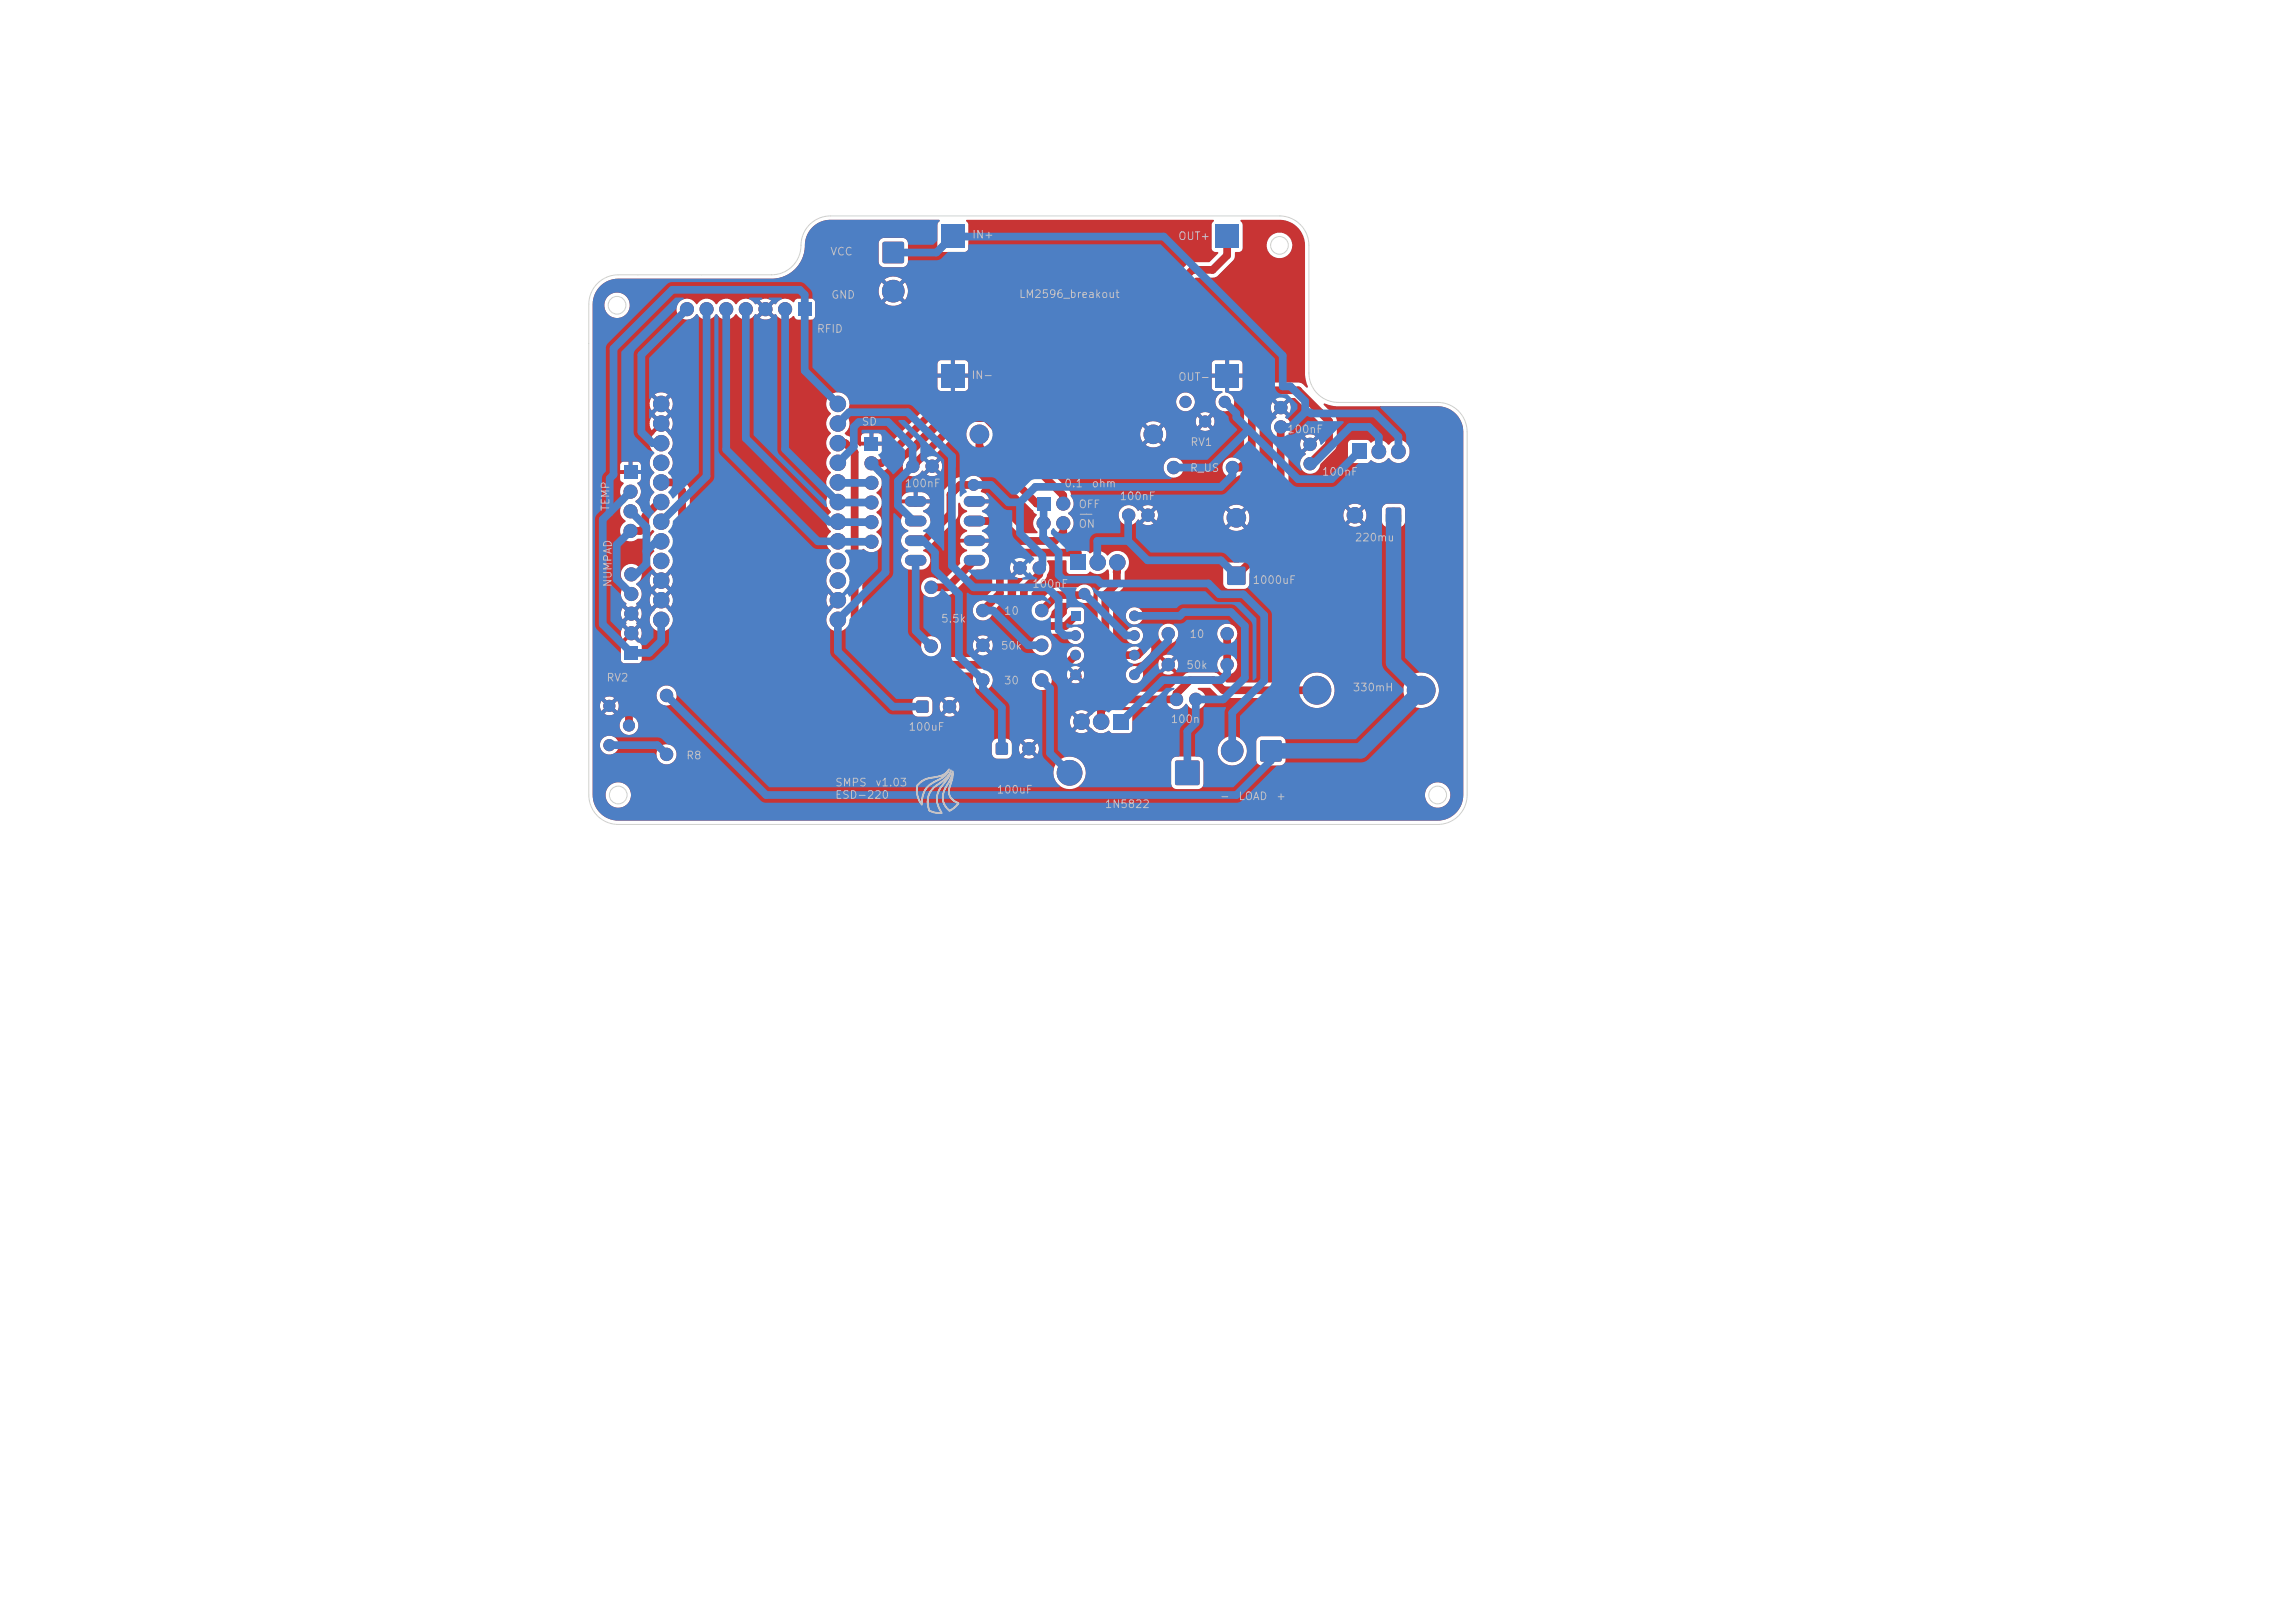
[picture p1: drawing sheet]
<svg xmlns="http://www.w3.org/2000/svg" width="297mm" height="210mm" viewBox="0 0 297 210" stroke-linecap="round" stroke-linejoin="round" font-family="sans-serif">
<defs><g id="words">
<g font-size="1" fill="#c2c2c2">
<text x="107.4" y="33.3">VCC</text>
<text x="125.7" y="31.1">IN+</text>
<text x="152.4" y="31.3">OUT+</text>
<text x="107.5" y="38.9">GND</text>
<text x="131.8" y="38.8">LM2596_breakout</text>
<text x="105.6" y="43.3">RFID</text>
<text x="125.6" y="49.3">IN-</text>
<text x="152.4" y="49.5">OUT-</text>
<text x="111.4" y="55.3">SD</text>
<text x="154" y="58">RV1</text>
<text x="166.5" y="56.3">100nF</text>
<text x="117" y="63.3">100nF</text>
<text x="137.7" y="63.3">0.1</text>
<text x="141.2" y="63.3">ohm</text>
<text x="144.8" y="65">100nF</text>
<text x="153.9" y="61.3">R_US</text>
<text x="171" y="61.8">100nF</text>
<text x="79.1" y="66.2" transform="rotate(-90 79.1 66.2)">TEMP</text>
<text x="139.5" y="66">OFF</text>
<text x="139.5" y="68.5">ON</text>
<text x="139.7" y="66.7">__</text>
<text x="175.3" y="70.3">220mu</text>
<text x="79.4" y="76" transform="rotate(-90 79.4 76)">NUMPAD</text>
<text x="133.5" y="76.3">100nF</text>
<text x="162" y="75.8">1000uF</text>
<text x="121.7" y="80.8">5.5k</text>
<text x="129.8" y="79.8">10</text>
<text x="153.8" y="82.8">10</text>
<text x="78.4" y="88.4">RV2</text>
<text x="129.4" y="84.3">50k</text>
<text x="129.8" y="88.8">30</text>
<text x="153.4" y="86.8">50k</text>
<text x="175" y="89.7">330mH</text>
<text x="117.5" y="94.8">100uF</text>
<text x="151.4" y="93.8">100n</text>
<text x="88.7" y="98.5">R8</text>
<text x="108" y="102">SMPS</text>
<text x="113.2" y="102">v1.03</text>
<text x="108" y="103.6">ESD-220</text>
<text x="128.9" y="102.9">100uF</text>
<text x="142.9" y="104.8">1N5822</text>
<text x="157.8" y="103.8">-</text>
<text x="160.2" y="103.8">LOAD</text>
<text x="165.1" y="103.8">+</text>
</g>
</g></defs>
<g fill="#c83434" stroke="#c83434" stroke-width=".13">
<circle cx="146.8" cy="79.7" r=".63"/>
<circle cx="146.8" cy="82.2" r=".63"/>
<circle cx="146.8" cy="84.8" r=".63"/>
<circle cx="146.8" cy="87.3" r=".63"/>
<circle cx="139.2" cy="87.3" r=".63"/>
<circle cx="139.2" cy="84.8" r=".63"/>
<circle cx="139.2" cy="82.2" r=".63"/>
</g>
<path d="M138.6 79.1h1.2v1.2h-1.2z" fill="#c83434"/>
<path d="M117.8 72.5h1.4M117.8 70h1.4M117.8 67.4h1.4M117.8 64.9h1.4M125.4 72.5h1.4M125.4 70h1.4M125.4 67.4h1.4M125.4 64.9h1.4" fill="none" stroke="#c83434" stroke-width="1.4"/>
<g fill="#c83434" stroke="#c83434" stroke-width=".13">
<circle cx="154.7" cy="90.5" r=".8"/>
<circle cx="152.2" cy="90.5" r=".8"/>
</g>
<path d="M118.7 90.7l.1-.1 1.3 .1 .1 .2-.1 1.3h-.2h-1.2l-.1-.2z" fill="#c83434"/>
<circle cx="122.9" cy="91.4" r=".8" fill="#c83434" stroke="#c83434" stroke-width=".13"/>
<path d="M114.3 31.3h.2h2.3h.1l.1 .2v2.3l-.1 .2-.1 .1h-2.3l-.2-.1-.1-.2v-2.3z" fill="#c83434"/>
<g fill="#c83434" stroke="#c83434" stroke-width=".13">
<circle cx="115.6" cy="37.7" r="1.4"/>
<circle cx="159.5" cy="60.5" r=".8"/>
<circle cx="151.9" cy="60.5" r=".8"/>
</g>
<path d="M179.4 65.7h.2h1.5h.2v.2v1.5v.2l-.2 .1h-1.5l-.2-.1-.1-.2v-1.5z" fill="#c83434"/>
<g fill="#c83434" stroke="#c83434" stroke-width=".13">
<circle cx="175.3" cy="66.7" r="1"/>
<circle cx="127.2" cy="88" r=".8"/>
<circle cx="134.8" cy="88" r=".8"/>
<circle cx="158.8" cy="86" r=".8"/>
<circle cx="151.2" cy="86" r=".8"/>
<circle cx="134.5" cy="73.5" r=".8"/>
<circle cx="132" cy="73.5" r=".8"/>
</g>
<path d="M80.8 83.6h1.7v1.7h-1.7z" fill="#c83434"/>
<g fill="#c83434" stroke="#c83434" stroke-width=".13">
<circle cx="81.7" cy="81.9" r=".85"/>
<circle cx="81.7" cy="79.4" r=".85"/>
<circle cx="81.7" cy="76.9" r=".85"/>
<circle cx="81.7" cy="74.3" r=".85"/>
<circle cx="134.8" cy="79" r=".8"/>
<circle cx="127.2" cy="79" r=".8"/>
<circle cx="118.1" cy="60.3" r=".8"/>
<circle cx="120.6" cy="60.3" r=".8"/>
<circle cx="126.7" cy="56.2" r="1.2"/>
<circle cx="149.2" cy="56.2" r="1.2"/>
<circle cx="86.3" cy="97.6" r=".8"/>
<circle cx="86.3" cy="90" r=".8"/>
</g>
<g fill="#c83434">
<path d="M121.8 29.1h3v3h-3z"/>
<path d="M121.8 47.1h3v3h-3z"/>
<path d="M157.3 29.1h3v3h-3z"/>
<path d="M157.3 47.1h3v3h-3z"/>
<path d="M103.3 39.2h1.7v1.7h-1.7z"/>
</g>
<g fill="#c83434" stroke="#c83434" stroke-width=".13">
<circle cx="101.6" cy="40" r=".85"/>
<circle cx="99.1" cy="40" r=".85"/>
<circle cx="96.5" cy="40" r=".85"/>
<circle cx="94" cy="40" r=".85"/>
<circle cx="91.4" cy="40" r=".85"/>
<circle cx="88.9" cy="40" r=".85"/>
</g>
<path d="M134.2 64.3h1.7v1.7h-1.7z" fill="#c83434"/>
<g fill="#c83434" stroke="#c83434" stroke-width=".13">
<circle cx="137.6" cy="65.2" r=".85"/>
<circle cx="135.1" cy="67.7" r=".85"/>
<circle cx="137.6" cy="67.7" r=".85"/>
</g>
<path d="M163.1 95.8h.2h2.3h.2l.1 .2v2.3l-.1 .2-.2 .1h-2.3l-.2-.1v-.2v-2.3z" fill="#c83434"/>
<g fill="#c83434" stroke="#c83434" stroke-width=".13">
<circle cx="159.5" cy="97.2" r="1.4"/>
<circle cx="169.5" cy="60" r=".8"/>
<circle cx="169.5" cy="57.5" r=".8"/>
</g>
<path d="M128.9 96.2l.2-.1 1.3 .1 .1 .1-.1 1.3-.2 .1-1.3-.1v-.2z" fill="#c83434"/>
<g fill="#c83434" stroke="#c83434" stroke-width=".13">
<circle cx="133.2" cy="96.9" r=".8"/>
<circle cx="158.8" cy="82" r=".8"/>
<circle cx="151.2" cy="82" r=".8"/>
</g>
<path d="M138.5 71.8h2v2h-2z" fill="#c83434"/>
<g fill="#c83434" stroke="#c83434" stroke-width=".13">
<circle cx="142.1" cy="72.8" r="1"/>
<circle cx="144.6" cy="72.8" r="1"/>
</g>
<path d="M111.9 56.6h1.7v1.7h-1.7z" fill="#c83434"/>
<g fill="#c83434" stroke="#c83434" stroke-width=".13">
<circle cx="112.8" cy="59.9" r=".85"/>
<circle cx="112.8" cy="62.5" r=".85"/>
<circle cx="112.8" cy="65" r=".85"/>
<circle cx="112.8" cy="67.6" r=".85"/>
<circle cx="112.8" cy="70.1" r=".85"/>
<circle cx="165.8" cy="55.2" r=".8"/>
<circle cx="165.8" cy="52.7" r=".8"/>
</g>
<path d="M152.1 98.5l.2-.1h2.7l.2 .1 .1 .2v2.7l-.1 .1-.2 .1h-2.7l-.2-.1v-.1v-2.7z" fill="#c83434"/>
<g fill="#c83434" stroke="#c83434" stroke-width=".13">
<circle cx="138.4" cy="100" r="1.6"/>
<circle cx="78.9" cy="91.3" r=".72"/>
<circle cx="81.4" cy="93.9" r=".72"/>
<circle cx="78.9" cy="96.4" r=".72"/>
<circle cx="170.4" cy="89.3" r="1.8"/>
<circle cx="183.9" cy="89.3" r="1.8"/>
<circle cx="134.8" cy="83.5" r=".8"/>
<circle cx="127.2" cy="83.5" r=".8"/>
<circle cx="148.6" cy="66.7" r=".8"/>
<circle cx="146.1" cy="66.7" r=".8"/>
<circle cx="120.5" cy="76" r=".8"/>
<circle cx="120.5" cy="83.6" r=".8"/>
<circle cx="108.4" cy="52.3" r="1"/>
<circle cx="108.4" cy="54.8" r="1"/>
<circle cx="108.4" cy="57.3" r="1"/>
<circle cx="108.4" cy="59.9" r="1"/>
<circle cx="108.4" cy="62.4" r="1"/>
<circle cx="108.4" cy="65" r="1"/>
<circle cx="108.4" cy="67.5" r="1"/>
<circle cx="108.4" cy="70" r="1"/>
<circle cx="108.4" cy="72.6" r="1"/>
<circle cx="108.4" cy="75.1" r="1"/>
<circle cx="108.4" cy="77.7" r="1"/>
<circle cx="108.4" cy="80.2" r="1"/>
<circle cx="85.6" cy="52.3" r="1"/>
<circle cx="85.6" cy="54.8" r="1"/>
<circle cx="85.6" cy="57.3" r="1"/>
<circle cx="85.6" cy="59.9" r="1"/>
<circle cx="85.6" cy="62.4" r="1"/>
<circle cx="85.6" cy="65" r="1"/>
<circle cx="85.6" cy="67.5" r="1"/>
<circle cx="85.6" cy="70" r="1"/>
<circle cx="85.6" cy="72.6" r="1"/>
<circle cx="85.6" cy="75.1" r="1"/>
<circle cx="85.6" cy="77.7" r="1"/>
<circle cx="85.6" cy="80.2" r="1"/>
</g>
<path d="M158.9 73.4l.1-.1h1.9l.2 .1 .1 .2v1.9l-.1 .1-.2 .1h-1.9l-.1-.1-.1-.1v-1.9z" fill="#c83434"/>
<circle cx="160" cy="67" r="1.2" fill="#c83434" stroke="#c83434" stroke-width=".13"/>
<path d="M174.9 57.4h1.9v2h-1.9z" fill="#c83434"/>
<path d="M178.4 58.4v.1M181 58.4v.1" fill="none" stroke="#c83434" stroke-width="1.9"/>
<path d="M144 92.4h2v2h-2z" fill="#c83434"/>
<g fill="#c83434" stroke="#c83434" stroke-width=".13">
<circle cx="142.5" cy="93.4" r="1"/>
<circle cx="140" cy="93.4" r="1"/>
<circle cx="158.5" cy="52" r=".72"/>
<circle cx="156" cy="54.5" r=".72"/>
<circle cx="153.4" cy="52" r=".72"/>
</g>
<path d="M80.7 60.2h1.8v1.7h-1.8z" fill="#c83434"/>
<g fill="#c83434" stroke="#c83434" stroke-width=".13">
<circle cx="81.6" cy="63.6" r=".85"/>
<circle cx="81.6" cy="66.2" r=".85"/>
<circle cx="81.6" cy="68.7" r=".85"/>
<circle cx="118.1" cy="60.3" r=".7"/>
<circle cx="126" cy="62.7" r=".7"/>
<circle cx="140.3" cy="76.8" r=".7"/>
</g>
<g fill="none" stroke="#c83434" stroke-width="1">
<path d="M158.8 30.6v2.4l-1.9 1.9h-2.6l-17.1 17.2h-15.3l-7.9 7.8h-1.2M108.4 57.3h1l1.2 1.2v22.3l5.3 5.2h22l1.3-1.2M126.7 56.2v1.7l7.5 7.3h.9M165.7 52.7h.1M165.7 55.2v13.6l-5.7 5.7M165.7 55.2h.1M166 52.5l-.2 .2M166 55l-.2 .2M85.6 65h-.3l-1.8 1.8v1.3l-.6 .6h-1.3M85.6 62.4h1.6l1.1 1.1v20.6l-6.9 6.9v2.9M118.1 60.3l6.2-6.2h3.3l10 10v1.3M118.5 64.9v.1l.1-.1"/>
<path d="M118.5 67.4v.1M126 62.8h-1.7l-1.3 1.2v2.5l-3.5 3.5h-1M126.1 72.5l-3.5 3.5h-2.1M126.1 70h-.1M126.1 67.4h3.4l2.6 2.6h4.4l1.1-1.1v-.3M134.5 73.5v.8l-2 2v3.6l1.1 1.1h4.3l1.3-1.3M139.5 72.8v-1.3h-8.8l-1.3 1.3v4l-2.2 2.2M140.3 76.8l-.1 .2h-3.4l-2 2M143 76.9v5.8l2.1 2.1M144.5 74h.1M144.6 72.8l-.1 2.7-1.5 1.5M169.5 60l2.5-2.5v-3l-4-4h-4l-2 2v6.5l-1.5 1.5h-1"/>
<path d="M134.8 88h.2M139.2 87.3l.3 .2M145 93.4v.1M148 84l-.8 .8h-2.1l-2.7 2.7 .1 .1v5.8M158.8 82v4M170.4 89.3h-12.1l-1.3-1.3h-3l-1.8 1.8v.7h-8.2l-1.5 1.5M138 100h.4"/>
</g>
<g fill="#c83434">
<path d="M86.1 77.8l.7 .7 .3-.5h.1l.1 1.8-.1 .1h-.1l-.4-.7-1-1.1h.2z"/>
<path d="M85.7 75.6l.2-.1 .2-.2 .7 .7 .3-.6 .1 .1v1.8h-.1l-.3-.5-.7 .7-.1-.1-.3-.2 .7-.8z"/>
<path d="M87.1 72.9h.1l.1 .1-.1 1.8h-.1l-.3-.5-.7 .7-.1-.2-.3-.2 1-1z"/>
<path d="M77.6 37.2a3.3 3.3 0 0 1 2.4-1.1l20.3-.1a4.4 4.4 0 0 0 3.9-4.5h9.5v2.5l.3 .4 .4 .2h2.4l.4-.2 .2-.3 .1-.2v-2.4a.74 .74 0 0 0-.7-.7h-2.5l-.4 .3-.2 .4h-9.5a3.3 3.3 0 0 1 3.3-3.1h14l.1 .2-.3 .5v3l.2 .4 .3 .1h3.1l.3-.1 .1-.4v-3l-.3-.5 .1-.2h31.9l.1 .2-.3 .5v3.1a.65 .65 0 0 0 .8 .4v.2l-1.1 1.1h-2.3l-.5 .2-17 17h-15.1l-.3 .2-7 7-.2-.1v-.5h-.9l.1-.2-.1-.3h.9v-.8l-.2-.3h-.9v.9l-.2-.1-.3 .1v-.9h-.8l-.3 .3v.8h.9v.1v.4h-.9l-.1 .1-1.2-1.2-.6-.3-.2-.2 .1-.1a1.59 1.59 0 0 0-.1-2.5 1.52 1.52 0 0 0 .3-2.2 1.52 1.52 0 0 0-2.3-.1 1.52 1.52 0 0 0 .2 2.3v.1a1.58 1.58 0 0 0 0 2.5 1.62 1.62 0 0 0 0 2.5 1.62 1.62 0 0 0 0 2.6 1.62 1.62 0 0 0 0 2.5 1.62 1.62 0 0 0 0 2.6 1.62 1.62 0 0 0 0 2.5 1.62 1.62 0 0 0 0 2.5 1.62 1.62 0 0 0 0 2.6 1.61 1.61 0 0 0 .1 2.5l.7 .8-.3 .2-.1 .1-.7-.7a1.48 1.48 0 0 0 0 1.7l.7-.7 .2 .3h.2l-.7 .8a1.54 1.54 0 0 0-.3 2.3 1.54 1.54 0 0 0 2.3 0l5.6 5.6 .4 .2h10.5l.1 .2a1.31 1.31 0 0 0 .1 1.8 1.31 1.31 0 0 0 1.8-.1 1.31 1.31 0 0 0 .1-1.7l.1-.2h5.4l.1 .1a1.36 1.36 0 0 0-.2 1.5 1.36 1.36 0 0 0 1.3 .7 1.32 1.32 0 0 0 .9-2.1l.1-.2h2.1l.2 .9 .6-.5 .1 .2 .2 .1-.5 .6a1.13 1.13 0 0 0 1.2 0l-.6-.6 .2-.1 .2-.2 .6 .5a1.13 1.13 0 0 0-.1-1.2l-.5 .6-.1-.2-.3-.2 .6-.5-.5-.3 .3-.3a1.13 1.13 0 0 0 .4-1.9 1.13 1.13 0 0 0-1.9 .5l-.6 .6h-2.4a.13 .13 0 0 1-.1-.1 .13 .13 0 0 1 .1-.1 1.32 1.32 0 0 0 1-1.3 1.32 1.32 0 0 0-1-1.3v-.1l.1-.1h2.8a1.22 1.22 0 0 0 1.6 1.3 1.19 1.19 0 0 0 .7-1.2 1.19 1.19 0 0 0-1-1.1l.2-.2h.6l.2-.4v-1.4l-.1-.3-.3-.1h-1.6l-.2 .4-.1 .4-.6 .6h-1.5l-.1-.1 .3-.8 1.1-1.1h2.8a1.22 1.22 0 0 0 1.5-1.5 1.22 1.22 0 0 0-2.1-.5h-2.9l-.3 .2-1.5 1.5a1.9 1.9 0 0 0-1.1 .6l-.1-.1v-1.5l1.8-1.8 .2-.5a1.43 1.43 0 0 0 0-1.8l.1-.1h2.4v1.3a.49 .49 0 0 0 .5 .5h2.1l.5-.3a1.7 1.7 0 0 0 2.3-.3l.1 .1v1.3l-1.2 1.2-.3 .5v6l.3 .6 1.3 1.3v.1l-1.8 1.9a1.03 1.03 0 0 0-.3 1.2v4.3l-.9 .9-.4-.3 .6-.6a1.48 1.48 0 0 0-1.7 0l.6 .6-.4 .3-.6-.6v.1a1.49 1.49 0 0 0 0 1.6l.6-.6 .4 .4-.6 .6 .1 .1a1.49 1.49 0 0 0 1.6-.1l-.6-.6 .4-.4 .6 .6a1.65 1.65 0 0 0 2.3 .3l.4 .4h2.2l.3-.2 .1-.2v-2.4l-.4-.2h-1.8l-.1-.2 .2-.2h7a1.43 1.43 0 0 0 2.1-.4 1.33 1.33 0 0 0 2.2 .2 1.33 1.33 0 0 0-.7-2.1v-.1l.1-.1h1.5l1.1 1.1 .5 .2h10.1a2.31 2.31 0 0 0 2.7 1.2 2.31 2.31 0 0 0 1.7-2.3h8.9v.3a2.31 2.31 0 0 0 3.5 1.8 2.31 2.31 0 0 0 0-4 2.31 2.31 0 0 0-3.5 1.9h-8.9v-.3a2.32 2.32 0 0 0-2-1.9 2.32 2.32 0 0 0-2.4 1.3h-9.5l-1.2-1.1-.3-.2h-3.4l-.5 .2-2.2 2.3h-7.7v-1.8l.5-.5h1.7a1.13 1.13 0 0 0 1.5 1.2 1.13 1.13 0 0 0 .3-1.9 1.13 1.13 0 0 0-1.8 .5v.2h-1.7l1.4-1.3h4.5v.4l.2 .4 .7-.7 .1 .3 .2 .1-.6 .7a1.29 1.29 0 0 0 1.4 0l-.7-.7 .2-.1 .2-.3 .7 .7a1.29 1.29 0 0 0 0-1.4l-.7 .7-.2-.3-.2-.1 .7-.7a1.29 1.29 0 0 0-1.4 0l.6 .7-.2 .1-.1 .3-.7-.7-.2 .6h-4.5l.1-.1h.8a1.85 1.85 0 0 0 1.7-.4l.5-.5a1.07 1.07 0 0 0 .4-1.3 1.07 1.07 0 0 0-1.1-.7l.1-.6v-.4h2a1.3 1.3 0 0 0 1.3 1.4 1.3 1.3 0 0 0 1.3-1.4h5v.4l.3 .6v2.3a1.31 1.31 0 0 0 .2 1.8 1.31 1.31 0 0 0 1.8-.1 1.31 1.31 0 0 0 0-1.8v-2.3a1.3 1.3 0 0 0-.5-2 1.3 1.3 0 0 0-1.8 1.1h-5v-.1a1.3 1.3 0 0 0-1.4-1.1 1.3 1.3 0 0 0-1.2 1.2h-2a1.14 1.14 0 0 0-1.4-.7 1.14 1.14 0 0 0-.8 1.3 1.14 1.14 0 0 0 1.3 .9v.1l-.1 .1-.6 .2-.8-.1-1.4-1.4v-2.7h1.6v.2a1.13 1.13 0 0 0 1.7 .9 1.13 1.13 0 0 0 0-2 1.13 1.13 0 0 0-1.7 .9h-1.6v-2.2l1.3-1.5 .1-.3v-1.5a1.83 1.83 0 0 0 .5-1.9 1.52 1.52 0 0 0-2.6-.3h-.2a1.53 1.53 0 0 0-2.1-.3l-.3-.3h-.3l-.3-.4-.4-.4h-2.1l-.1-.1v-.1l.9-.9 .1-.8a1.36 1.36 0 0 0-.3-2h6.5v.2a1.32 1.32 0 0 0 1 1.1 1.32 1.32 0 0 0 1.4-.7h.2l.1 .2 .7-.7v.2l.3 .2-.6 .7a1.29 1.29 0 0 0 1.4-.1l-.7-.6 .3-.2 .1-.2 .6 .7 .2-.5h8.5l.1 .6 .2 .5 .8-.8 .4 .4-.8 .8h.1a1.69 1.69 0 0 0 1.9 0l-.8-.8 .4-.4 .8 .8v-.1a1.69 1.69 0 0 0 0-1.9l-.8 .8-.4-.4 .8-.8h-.1a1.69 1.69 0 0 0-1.9 0l.8 .8-.4 .4-.8-.8-.2 .5-.1 .4h-8.5v-.5l-.2-.5-.6 .7-.1-.2-.3-.1 .7-.7a1.29 1.29 0 0 0-1.5 0l.7 .7-.3 .1v.2l-.7-.7-.1 .2h-.2a1.31 1.31 0 0 0-1.4-.7 1.31 1.31 0 0 0-1 1.2h-6.5v-.2a1.38 1.38 0 0 0 .3-2.1v-.5l-.2-.3-3.1-3.1h15.3v.2a1.3 1.3 0 0 0 2 1 1.3 1.3 0 0 0 0-2.2 1.3 1.3 0 0 0-2 1h-15.3l-4.3-4.3h16.6v.6l.3 .5 .8-.8 .3 .4-.8 .8a1.69 1.69 0 0 0 2.1 0l-.8-.8 .3-.4 .8 .8 .1-.1a1.69 1.69 0 0 0-.1-1.9l-.8 .8-.3-.4 .8-.8h-.1a1.7 1.7 0 0 0-2 0l.8 .8-.3 .4-.8-.8-.3 .5v.4h-16.6l-1.6-1.7h25.3l.1 .4 .1 .4 .7-.6 .1 .3h.2l-.6 .7a1.21 1.21 0 0 0 1.3 0l-.6-.7h.2l.2-.3 .6 .6a1.22 1.22 0 0 0 0-1.3l-.6 .6-.2-.3-.2-.1 .6-.6a1.22 1.22 0 0 0-1.3 0l.6 .6-.2 .1-.1 .3-.7-.6-.2 .5h-25.3l-1.3-1.2 .2-.1h9l.5-.3 .9-.9h13.5v.2a1.22 1.22 0 0 0 1.9 .9 1.22 1.22 0 0 0 0-2 1.22 1.22 0 0 0-1.9 .9h-13.5l4.9-4.8h13.2v1.2h1.7l-.1 .2 .1 .4h-1.7l.1 1.4 .3 .3h.9l.1 .1a1.33 1.33 0 0 0-.7 1.9 1.23 1.23 0 0 0 2.1 0 1.23 1.23 0 0 0-1-1.8v-1.9l.2 .1 .3-.1v1.7h1.3l.4-.3v-1.4h-1.7l.1-.2-.1-.4h1.7v-1.3l-.2-.3-1.5-.1v1.7l-.2-.1-.3 .1v-1.7h-1.4l-.2 .1-.2 .4h-13.2l11.1-11.1 2.3-.1 .4-.1 2.2-2.1 .2-.4v-.6l.6-.1 .3-.1a.9 .9 0 0 0 .1-.9h3.1v.3a1.65 1.65 0 0 0 2.5 1.3 1.65 1.65 0 0 0 0-2.9 1.65 1.65 0 0 0-2.5 1.3h-3.1v-2.5l-.3-.6 .1-.1h5a3.3 3.3 0 0 1 3.3 3.3v16.8l.1 .7 .3 .9-.2 .1-.6-.6-.4-.1h-4.4l-.3 .2-2.2 2.2-.2 .5v6.1l-.7 .8-.2 .1a1.31 1.31 0 0 0-1.9 1.3 1.31 1.31 0 0 0 2.2 .8 1.02 1.02 0 0 0 .9-.4l1.5-1.5 .2-.3v-6.4l1.4-1.4h.6l.7 .8-.2 .1-.1 .3-.7-.7a1.29 1.29 0 0 0 0 1.5l.7-.7 .1 .3h.2l-.7 .7 .2 .1v.2a1.35 1.35 0 0 0-.5 2v12.3l-4.4 4.4h-1.4l-.4 .3-.2 .4v2l.2 .4 .2 .2 .3 .1h2.1l.4-.3 .2-.3v-1.4l4.9-5 .1-.3v-2.3h7.1l.1 .4 .2 .5 .8-.7v.2l.3 .2-.7 .7a1.48 1.48 0 0 0 1.7 0l-.7-.7 .1-.1 .2-.3 .8 .7a1.5 1.5 0 0 0 0-1.6h2.2v1.6a.74 .74 0 0 0 .7 .7h1.7l.5-.3 .1-.4v-1.7a.74 .74 0 0 0-.7-.6h-1.7l-.4 .3-.2 .4h-2.2v-.1l-.8 .7-.1-.1-.2-.2 .7-.7a1.48 1.48 0 0 0-1.7 0l.7 .7-.3 .2v.1l-.8-.7-.3 .8h-7.1l.1-10.5a1.45 1.45 0 0 0-.5-2.1l.2-.2-.7-.7h.2l.2-.3 .7 .6a1.29 1.29 0 0 0-.1-1.4l-.6 .7-.2-.3-.2-.1 .7-.8h1.1l3.4 3.4v2.2h-.2l-.2-.3-.7 .7-.1-.3-.2-.1 .6-.7a1.3 1.3 0 0 0-1.4 0l.7 .7-.2 .1-.2 .3-.7-.7a1.29 1.29 0 0 0 .1 1.4l.6-.7 .2 .3 .2 .1-.7 .7 .2 .1v.1a1.32 1.32 0 0 0-.1 2.3 1.32 1.32 0 0 0 2-1.1l1.9-1.9 .2-.3v-.4h1.4v2.1l.3 .4h2.2l.6-.3a1.48 1.48 0 0 0 2.2-.3h.1a1.48 1.48 0 0 0 2.2 .2 1.48 1.48 0 0 0-.1-2.2 1.48 1.48 0 0 0-2.2 .3l-.1-.1a1.49 1.49 0 0 0-2.2-.2l-.4-.4h-2.1l-.3 .2-.2 .3h-1.4v-3.2l-.2-.3-1.5-1.5v-.2l1.7 .4h13a3.3 3.3 0 0 1 3.4 3.3v47a3.3 3.3 0 0 1-3.3 3.3h-106.1a3.3 3.3 0 0 1-3.3-3.5h1.7v.3a1.65 1.65 0 0 0 1.7 1.5 1.65 1.65 0 0 0 1.6-1.8h102.7v.3a1.65 1.65 0 0 0 2.5 1.3 1.65 1.65 0 0 0 0-2.8 1.65 1.65 0 0 0-2.5 1.2h-102.7l-.1-.2a1.65 1.65 0 0 0-1.7-1.3 1.65 1.65 0 0 0-1.5 1.5h-1.7v-2.8h59.6v.2a2.1 2.1 0 0 0 2.9 1.8 2.1 2.1 0 0 0 .8-3.3h11.6v2.8a.74 .74 0 0 0 .7 .7h2.8l.2-.1 .3-.2 .2-.4v-2.8l-.1-.3-.2-.2-.4-.2h-2.9l-.5 .3-.1 .4h-11.6a2.11 2.11 0 0 0-2.3-.6 2.11 2.11 0 0 0-1.4 1.9h-59.6v-3.6h.9v.2a1.22 1.22 0 0 0 1.8 1h5.6v.2a1.3 1.3 0 0 0 1.9 1 1.3 1.3 0 0 0 0-2.2 1.3 1.3 0 0 0-1.9 1h-5.6h.1a1.21 1.21 0 0 0 .6-1.2h48.3v1.2a.74 .74 0 0 0 .7 .7h1.2l.4-.2 .2-.4 .1-.8h.9v.4l.2 .4 .7-.7 .1 .3 .2 .1-.7 .7a1.29 1.29 0 0 0 1.5 0l-.7-.7 .3-.2 .1-.2 .6 .7 .2-.6h23.2a1.9 1.9 0 0 0 2.4 2 1.9 1.9 0 0 0 .9-3h1.7v2.4a.74 .74 0 0 0 .7 .7h2.4l.2-.1 .3-.2 .2-.4v-2.5a.75 .75 0 0 0-.7-.6h-2.5l-.5 .2-.1 .5-1.7-.1a1.9 1.9 0 0 0-2-.5 1.9 1.9 0 0 0-1.3 1.6h-23.2v-.4l-.2-.4-.6 .6-.2-.2-.2-.1 .6-.7a1.29 1.29 0 0 0-1.4 0l.7 .7-.2 .1-.1 .2-.7-.6-.2 .6h-.9a.91 .91 0 0 0-.6-1.2h-1.3a.74 .74 0 0 0-.7 .7h-48.3l-.1-.2a1.22 1.22 0 0 0-1.2-.9 1.22 1.22 0 0 0-1.2 1.1h-.9v-2.5h3.5v.2a1.23 1.23 0 0 0 1.6 1 1.23 1.23 0 0 0 .6-1.9v-1.7l1.5-1.5h1.1v.2a1.3 1.3 0 0 0 .9 1.1 1.3 1.3 0 0 0 1.3-.4h30.9v1.2a.74 .74 0 0 0 .7 .7h1.2l.4-.1 .3-.5v-.8h.9v.4l.2 .5 .7-.7 .1 .2 .2 .1-.6 .8a1.29 1.29 0 0 0 1.4-.1l-.7-.7 .3-.1 .1-.2 .7 .6a1.29 1.29 0 0 0 0-1.4l-.7 .7-.1-.2-.3-.2 .7-.7a1.29 1.29 0 0 0-1.4 .1l.6 .6-.2 .2-.1 .2-.7-.7-.2 .6h-.9v-.5a.74 .74 0 0 0-.7-.7l-1.5 .1-.3 .2-.1 .4h-30.9a1.3 1.3 0 0 0-.4-2 1.3 1.3 0 0 0-1.8 1.1h-1.1l5.1-5.1 .3-.6v-20.8l-.3-.5-1.2-1.3-.3-.1-.8-.1-.2-.2v-.1a1.6 1.6 0 0 0 0-2.5 1.61 1.61 0 0 0-.1-2.6l-.7-.7 .2-.1 .2-.3 .7 .8a1.48 1.48 0 0 0 0-1.8l-.7 .8-.1-.2-.3-.2 .7-.7-.7-.9h.2l.2-.3 .7 .7h.1a1.49 1.49 0 0 0-.1-1.7l-.7 .7-.1-.1-.3-.2 .7-.8a1.49 1.49 0 0 0-1.7 0l.7 .8-.1 .1-.2 .2-.8-.7v.1a1.49 1.49 0 0 0 0 1.6l.8-.7 .2 .3h.1l-.7 .8 .7 .8-.1 .1-.2 .3-.8-.8v.1a1.49 1.49 0 0 0 0 1.7l.8-.8 .2 .3 .1 .1-.7 .7a1.66 1.66 0 0 0 0 2.6 1.62 1.62 0 0 0 0 2.6 1.62 1.62 0 0 0 0 2.5l-.1 .1a1.62 1.62 0 0 0-.6 1l-1 1h-.1l-.3-.5-.4-.3 .1-.2a1.39 1.39 0 0 0 .2-2.2v-.2l.3-.1 .2-.3v-.7h-1l.1-.2-.1-.3h1l-.1-.8-.4-.3h-.7v.9h-.1h-.3v-.9h-.8l-.3 .3v.8h.9l-.1 .2 .1 .3h-.9v.9l.4 .3a1.49 1.49 0 0 0 .3 2.4 1.48 1.48 0 0 0 0 2.5 1.39 1.39 0 0 0-.5 2.1 1.39 1.39 0 0 0 2.1 .2l.8-.1 1-1 .2 .1v.2a1.52 1.52 0 0 0 .1 2.4l-.1 .1a1.57 1.57 0 0 0 .1 2.5l.7 .7-.1 .1-.2 .3-.8-.7a1.48 1.48 0 0 0 0 1.7l.8-.7 .2 .2 .1 .1-.7 .7 .7 .9-.1 .1-.2 .2-.8-.7v.1a1.49 1.49 0 0 0 0 1.6l.8-.7 .2 .3h.1l-.7 .8a1.53 1.53 0 0 0 0 2.5 1.53 1.53 0 0 0 2.4-.9h.1l.1 .1-.1 3.1-6.6 6.7-.2 .5v2.2l-.2 .7h-3.5v-2.6h.9l.1 .4 .1 .4 .7-.6v.2l.3 .1-.6 .7a1.22 1.22 0 0 0 1.3 0l-.6-.7h.2l.2-.3 .6 .6a1.22 1.22 0 0 0 0-1.3l-.6 .6-.2-.3-.2-.1 .6-.6a1.22 1.22 0 0 0-1.3 0l.6 .6-.3 .2v.2l-.7-.6-.2 .5h-.9v-17h3.6a1.6 1.6 0 0 0 .8 1.4 1.48 1.48 0 0 0 0 2.5l-.2 .2 .7 .6-.2 .1-.2 .3-.6-.7-.1 .1a1.34 1.34 0 0 0 .1 1.5l.6-.7 .2 .3 .2 .1-.6 .6 .1 .2-.2 .1 .7 .7h-.2l-.2 .3-.6-.6a1.33 1.33 0 0 0 0 1.5l.6-.6 .2 .2 .2 .1-.8 .7a.5 .5 0 0 0-.5 .5v1.8l.2 .3 .3 .1h1.8l.3-.1 .1-.3 .1-1.8a.67 .67 0 0 0-.6-.5l-.7-.7 .3-.2 .1-.1 .6 .6 .1-.1a1.34 1.34 0 0 0-.1-1.4l-.6 .6-.1-.2-.3-.1 .7-.7-.2-.1 .2-.2-.7-.6 .3-.2 .1-.2 .6 .7a1.33 1.33 0 0 0 0-1.6l-.6 .7-.1-.2-.3-.2 .7-.6-.1-.2a1.43 1.43 0 0 0-.1-2.5 1.37 1.37 0 0 0 .2-2.4 1.37 1.37 0 0 0-2.2 1h-3.6v-27.1h44.6v1.2h1.7l-.1 .2 .1 .4h-1.7v1.3l.2 .3 .3 .1h1.3v-1.7l.2 .1 .3-.1v1.7h1.3l.3-.1 .1-.4v-1.2h-1.7l.1-.2-.1-.4h1.7v-1.2l-.1-.4-.3-.1h-1.3v1.7l-.2-.1-.3 .1v-1.7h-1.4l-.2 .1-.2 .4h-44.6v-7.7h1.5v.2a1.65 1.65 0 0 0 1.5 1.5 1.65 1.65 0 0 0 1.8-1.2h6v.2a1.4 1.4 0 0 0 1.2 1.2 1.4 1.4 0 0 0 1.5-.7 1.48 1.48 0 0 0 2.5 0 1.48 1.48 0 0 0 2.6 0 1.48 1.48 0 0 0 2.5 0l.1 .2 .7-.7 .2 .3 .1 .1-.6 .6 .1 .1a1.34 1.34 0 0 0 1.4-.1l-.6-.6 .2-.1 .1-.3 .7 .7 .2-.1a1.39 1.39 0 0 0 2.3 .2h.1l.1 .3 .3 .2 1.9-.1 .2-.1 .2-.3v-1.9l-.3-.3h-2l-.3 .1-.2 .3a1.49 1.49 0 0 0-2.4 .3l-.1-.2-.7 .7v-.2l-.3-.2 .6-.6a1.34 1.34 0 0 0-1.5 0l.6 .6-.2 .2-.1 .2-.7-.7-.2 .2a1.43 1.43 0 0 0-2.5 0 1.48 1.48 0 0 0-2.5 0 1.48 1.48 0 0 0-2.5 0 1.4 1.4 0 0 0-1.5-.7 1.4 1.4 0 0 0-1.2 1.2h-6a1.65 1.65 0 0 0-1.4-2 1.65 1.65 0 0 0-1.9 1.5h-1.5l.2-1 .4-.8h36.4l.1 .7 .3 .5 .9-.9 .4 .4-1 .9a1.88 1.88 0 0 0 2.4 0l-1-.9 .4-.4 .9 .9 .1-.1a1.89 1.89 0 0 0-.1-2.2l-.9 .9-.4-.3 1-.9-.1-.1a1.89 1.89 0 0 0-2.3 .1l1 .9-.4 .3-.9-.9-.3 .6-.1 .5h-36.4z"/>
<path d="M113.4 61.1l.3-.2h.6l.4-.2 7.6-7.6h1.4l.1 .2-5.8 5.7a1.31 1.31 0 0 0-.9 2.1 1.31 1.31 0 0 0 2.2-.2h.2l.1 .2 .6-.7 .2 .2 .2 .1-.7 .7a1.29 1.29 0 0 0 1.5 0l-.7-.7 .2-.1 .1-.2 .7 .6a1.29 1.29 0 0 0 0-1.4l-.7 .7-.1-.3-.2-.1 .7-.7-.4-.2v-.1l3.7-3.8h.5l.1 .1a1.9 1.9 0 0 0 .4 2.4l.1 .5 .2 .4 8.2 8.1a1.52 1.52 0 0 0 .1 2.3l-.1 .1h-1.7l-2.5-2.5-.4-.1h-2.1l-.4-.2v-.2a1.2 1.2 0 0 0 .9-.9h-1.6l.1-.2-.1-.3h1.6a1.5 1.5 0 0 0-1.1-1 1.25 1.25 0 0 0 0-1.6 1.25 1.25 0 0 0-1.6-.3h-1.1l-.4 .2-1.6 1.5-.2 .5v2.2l-1.4 1.4h-.1l-.1-.1a1.24 1.24 0 0 0-.9-1.2v-.1a1.36 1.36 0 0 0 .9-1h-1.6l.1-.2-.1-.3h1.6a1.31 1.31 0 0 0-1.6-.9v.9l-.2-.1-.4 .1v-.9h-.5a1.2 1.2 0 0 0-1.1 .9h1.6l-.1 .2 .1 .3-1.6 .1a1.54 1.54 0 0 0 .9 .9v.2a1.22 1.22 0 0 0-.9 1.1 1.22 1.22 0 0 0 .9 1.2v.1a1.24 1.24 0 0 0-.9 1.2 1.24 1.24 0 0 0 .9 1.3v.1a1.23 1.23 0 0 0-.9 1.3 1.23 1.23 0 0 0 1.1 1.1h1.8a1.22 1.22 0 0 0 .9-1.2 1.22 1.22 0 0 0-.9-1.2v-.2l.7-.4 3.6-3.6 .2-.5v-1.4l.1-.1h.1a1.26 1.26 0 0 0 .9 1l.1 .1a1.25 1.25 0 0 0-1 1.2 1.25 1.25 0 0 0 .9 1.2l.1 .1a1.36 1.36 0 0 0-1 1h1.6l-.1 .2 .1 .3h-1.6a1.54 1.54 0 0 0 1 1l-.1 .1a1.31 1.31 0 0 0-.9 1.7l-2 2h-.8a1.32 1.32 0 0 0-1.8 .1 1.32 1.32 0 0 0 0 1.8 1.32 1.32 0 0 0 1.8 .1h1.3l.4-.1 3.3-3.2a1.31 1.31 0 0 0 1.6-.9 1.24 1.24 0 0 0-.9-1.5v-.1a1.36 1.36 0 0 0 .9-1h-1.6l.1-.2-.1-.3h1.6a1.54 1.54 0 0 0-.9-1v-.1l.4-.2h1.6l1.9 1.9v.2h-.6l-.3 .2-1.6 1.6-.1 .4v3.6l-1.4 1.4a1.31 1.31 0 0 0-1.1 1.4 1.31 1.31 0 0 0 1.3 1.2 1.31 1.31 0 0 0 1.3-1.2l1.7-1.7 .2-.3v-3.8l.2-.2h.1a1.63 1.63 0 0 0 .2 1.1l.7-.7 .2 .3 .2 .1-.7 .7 .4 .2h.7v.1l-.7 .8-.2 .5v3.8l.1 .4 1.5 1.5 .4 .1h.9l.2 .1a1.53 1.53 0 0 0-1.1 1.5 1.57 1.57 0 0 0 1.1 1.3l-.1 .1h-7l-.1-.1v-.1l.5-.2-.7-.7 .2-.1 .2-.3 .7 .7a1.29 1.29 0 0 0 0-1.4l-.7 .7-.1-.2-.3-.2 .7-.7a1.29 1.29 0 0 0-1.4 0l.6 .7-.2 .1-.1 .3-.7-.7a1.29 1.29 0 0 0 0 1.4l.7-.7 .1 .2 .2 .2-.6 .7 .5 .2v.2h-5.9l-.1-.1v-.1a1.31 1.31 0 0 0 .5-2 1.31 1.31 0 0 0-2.1 0 1.31 1.31 0 0 0 .6 2l-.1 .2h-3.6l-4.7-4.6v-9.3l.1-.1a1.37 1.37 0 0 0 2.1-.1 1.37 1.37 0 0 0-.4-2v-.1a1.43 1.43 0 0 0 0-2.5 1.48 1.48 0 0 0 0-2.6 1.48 1.48 0 0 0 0-2.5z"/>
</g>
<g fill="#4d7fc4" stroke="#4d7fc4" stroke-width=".13">
<circle cx="146.8" cy="79.7" r=".63"/>
<circle cx="146.8" cy="82.2" r=".63"/>
<circle cx="146.8" cy="84.8" r=".63"/>
<circle cx="146.8" cy="87.3" r=".63"/>
<circle cx="139.2" cy="87.3" r=".63"/>
<circle cx="139.2" cy="84.8" r=".63"/>
<circle cx="139.2" cy="82.2" r=".63"/>
</g>
<path d="M138.6 79.1h1.2v1.2h-1.2z" fill="#4d7fc4"/>
<path d="M117.8 72.5h1.4M117.8 70h1.4M117.8 67.4h1.4M117.8 64.9h1.4M125.4 72.5h1.4M125.4 70h1.4M125.4 67.4h1.4M125.4 64.9h1.4" fill="none" stroke="#4d7fc4" stroke-width="1.4"/>
<g fill="#4d7fc4" stroke="#4d7fc4" stroke-width=".13">
<circle cx="154.7" cy="90.5" r=".8"/>
<circle cx="152.2" cy="90.5" r=".8"/>
</g>
<path d="M118.7 90.7l.1-.1 1.3 .1 .1 .2-.1 1.3h-.2h-1.2l-.1-.2z" fill="#4d7fc4"/>
<circle cx="122.9" cy="91.4" r=".8" fill="#4d7fc4" stroke="#4d7fc4" stroke-width=".13"/>
<path d="M114.3 31.3h.2h2.3h.1l.1 .2v2.3l-.1 .2-.1 .1h-2.3l-.2-.1-.1-.2v-2.3z" fill="#4d7fc4"/>
<g fill="#4d7fc4" stroke="#4d7fc4" stroke-width=".13">
<circle cx="115.6" cy="37.7" r="1.4"/>
<circle cx="159.5" cy="60.5" r=".8"/>
<circle cx="151.9" cy="60.5" r=".8"/>
</g>
<path d="M179.4 65.7h.2h1.5h.2v.2v1.5v.2l-.2 .1h-1.5l-.2-.1-.1-.2v-1.5z" fill="#4d7fc4"/>
<g fill="#4d7fc4" stroke="#4d7fc4" stroke-width=".13">
<circle cx="175.3" cy="66.7" r="1"/>
<circle cx="127.2" cy="88" r=".8"/>
<circle cx="134.8" cy="88" r=".8"/>
<circle cx="158.8" cy="86" r=".8"/>
<circle cx="151.2" cy="86" r=".8"/>
<circle cx="134.5" cy="73.5" r=".8"/>
<circle cx="132" cy="73.5" r=".8"/>
</g>
<path d="M80.8 83.6h1.7v1.7h-1.7z" fill="#4d7fc4"/>
<g fill="#4d7fc4" stroke="#4d7fc4" stroke-width=".13">
<circle cx="81.7" cy="81.9" r=".85"/>
<circle cx="81.7" cy="79.4" r=".85"/>
<circle cx="81.7" cy="76.9" r=".85"/>
<circle cx="81.7" cy="74.3" r=".85"/>
<circle cx="134.8" cy="79" r=".8"/>
<circle cx="127.2" cy="79" r=".8"/>
<circle cx="118.1" cy="60.3" r=".8"/>
<circle cx="120.6" cy="60.3" r=".8"/>
<circle cx="126.7" cy="56.2" r="1.2"/>
<circle cx="149.2" cy="56.2" r="1.2"/>
<circle cx="86.3" cy="97.6" r=".8"/>
<circle cx="86.3" cy="90" r=".8"/>
</g>
<g fill="#4d7fc4">
<path d="M121.8 29.1h3v3h-3z"/>
<path d="M121.8 47.1h3v3h-3z"/>
<path d="M157.3 29.1h3v3h-3z"/>
<path d="M157.3 47.1h3v3h-3z"/>
<path d="M103.3 39.2h1.7v1.7h-1.7z"/>
</g>
<g fill="#4d7fc4" stroke="#4d7fc4" stroke-width=".13">
<circle cx="101.6" cy="40" r=".85"/>
<circle cx="99.1" cy="40" r=".85"/>
<circle cx="96.5" cy="40" r=".85"/>
<circle cx="94" cy="40" r=".85"/>
<circle cx="91.4" cy="40" r=".85"/>
<circle cx="88.9" cy="40" r=".85"/>
</g>
<path d="M134.2 64.3h1.7v1.7h-1.7z" fill="#4d7fc4"/>
<g fill="#4d7fc4" stroke="#4d7fc4" stroke-width=".13">
<circle cx="137.6" cy="65.2" r=".85"/>
<circle cx="135.1" cy="67.7" r=".85"/>
<circle cx="137.6" cy="67.7" r=".85"/>
</g>
<path d="M163.1 95.8h.2h2.3h.2l.1 .2v2.3l-.1 .2-.2 .1h-2.3l-.2-.1v-.2v-2.3z" fill="#4d7fc4"/>
<g fill="#4d7fc4" stroke="#4d7fc4" stroke-width=".13">
<circle cx="159.5" cy="97.2" r="1.4"/>
<circle cx="169.5" cy="60" r=".8"/>
<circle cx="169.5" cy="57.5" r=".8"/>
</g>
<path d="M128.9 96.2l.2-.1 1.3 .1 .1 .1-.1 1.3-.2 .1-1.3-.1v-.2z" fill="#4d7fc4"/>
<g fill="#4d7fc4" stroke="#4d7fc4" stroke-width=".13">
<circle cx="133.2" cy="96.9" r=".8"/>
<circle cx="158.8" cy="82" r=".8"/>
<circle cx="151.2" cy="82" r=".8"/>
</g>
<path d="M138.5 71.8h2v2h-2z" fill="#4d7fc4"/>
<g fill="#4d7fc4" stroke="#4d7fc4" stroke-width=".13">
<circle cx="142.1" cy="72.8" r="1"/>
<circle cx="144.6" cy="72.8" r="1"/>
</g>
<path d="M111.9 56.6h1.7v1.7h-1.7z" fill="#4d7fc4"/>
<g fill="#4d7fc4" stroke="#4d7fc4" stroke-width=".13">
<circle cx="112.8" cy="59.9" r=".85"/>
<circle cx="112.8" cy="62.5" r=".85"/>
<circle cx="112.8" cy="65" r=".85"/>
<circle cx="112.8" cy="67.6" r=".85"/>
<circle cx="112.8" cy="70.1" r=".85"/>
<circle cx="165.8" cy="55.2" r=".8"/>
<circle cx="165.8" cy="52.7" r=".8"/>
</g>
<path d="M152.1 98.5l.2-.1h2.7l.2 .1 .1 .2v2.7l-.1 .1-.2 .1h-2.7l-.2-.1v-.1v-2.7z" fill="#4d7fc4"/>
<g fill="#4d7fc4" stroke="#4d7fc4" stroke-width=".13">
<circle cx="138.4" cy="100" r="1.6"/>
<circle cx="78.9" cy="91.3" r=".72"/>
<circle cx="81.4" cy="93.9" r=".72"/>
<circle cx="78.9" cy="96.4" r=".72"/>
<circle cx="170.4" cy="89.3" r="1.8"/>
<circle cx="183.9" cy="89.3" r="1.8"/>
<circle cx="134.8" cy="83.5" r=".8"/>
<circle cx="127.2" cy="83.5" r=".8"/>
<circle cx="148.6" cy="66.7" r=".8"/>
<circle cx="146.1" cy="66.7" r=".8"/>
<circle cx="120.5" cy="76" r=".8"/>
<circle cx="120.5" cy="83.6" r=".8"/>
<circle cx="108.4" cy="52.3" r="1"/>
<circle cx="108.4" cy="54.8" r="1"/>
<circle cx="108.4" cy="57.3" r="1"/>
<circle cx="108.4" cy="59.9" r="1"/>
<circle cx="108.4" cy="62.4" r="1"/>
<circle cx="108.4" cy="65" r="1"/>
<circle cx="108.4" cy="67.5" r="1"/>
<circle cx="108.4" cy="70" r="1"/>
<circle cx="108.4" cy="72.6" r="1"/>
<circle cx="108.4" cy="75.1" r="1"/>
<circle cx="108.4" cy="77.7" r="1"/>
<circle cx="108.4" cy="80.2" r="1"/>
<circle cx="85.6" cy="52.3" r="1"/>
<circle cx="85.6" cy="54.8" r="1"/>
<circle cx="85.6" cy="57.3" r="1"/>
<circle cx="85.6" cy="59.9" r="1"/>
<circle cx="85.6" cy="62.4" r="1"/>
<circle cx="85.6" cy="65" r="1"/>
<circle cx="85.6" cy="67.5" r="1"/>
<circle cx="85.6" cy="70" r="1"/>
<circle cx="85.6" cy="72.6" r="1"/>
<circle cx="85.6" cy="75.1" r="1"/>
<circle cx="85.6" cy="77.7" r="1"/>
<circle cx="85.6" cy="80.2" r="1"/>
</g>
<path d="M158.9 73.4l.1-.1h1.9l.2 .1 .1 .2v1.9l-.1 .1-.2 .1h-1.9l-.1-.1-.1-.1v-1.9z" fill="#4d7fc4"/>
<circle cx="160" cy="67" r="1.2" fill="#4d7fc4" stroke="#4d7fc4" stroke-width=".13"/>
<path d="M174.9 57.4h1.9v2h-1.9z" fill="#4d7fc4"/>
<path d="M178.4 58.4v.1M181 58.4v.1" fill="none" stroke="#4d7fc4" stroke-width="1.9"/>
<path d="M144 92.4h2v2h-2z" fill="#4d7fc4"/>
<g fill="#4d7fc4" stroke="#4d7fc4" stroke-width=".13">
<circle cx="142.5" cy="93.4" r="1"/>
<circle cx="140" cy="93.4" r="1"/>
<circle cx="158.5" cy="52" r=".72"/>
<circle cx="156" cy="54.5" r=".72"/>
<circle cx="153.4" cy="52" r=".72"/>
</g>
<path d="M80.7 60.2h1.8v1.7h-1.8z" fill="#4d7fc4"/>
<g fill="#4d7fc4" stroke="#4d7fc4" stroke-width=".13">
<circle cx="81.6" cy="63.6" r=".85"/>
<circle cx="81.6" cy="66.2" r=".85"/>
<circle cx="81.6" cy="68.7" r=".85"/>
<circle cx="118.1" cy="60.3" r=".7"/>
<circle cx="126" cy="62.7" r=".7"/>
<circle cx="140.3" cy="76.8" r=".7"/>
</g>
<g fill="none" stroke="#4d7fc4" stroke-width="1">
<path d="M115.6 32.7h5.6l2-2.1h27.4l15.4 15.4v4h1l1.9 1.9v1.4M88.9 40l-5.9 5.9v10l1.5 1.4h1.1M91.4 40v21.6l-5.8 5.9M94 40v18.2l11.8 11.8 7 .1M96.5 40v16.7l10.8 10.8 5.5 .1M101.6 40v18.1l6.9 6.9h4.3M108.4 59.9l2.1-2.1v-2.6l.6-.6h3.8l3.2 3.2v2.5l-1.9 1.9v3.2l2 2h.3M108.4 54.8l1.5-1.5h7.6l5.7 5.8v14.1l2.8 2.8h9.5l1.5 1.5v4l.7 .7h1.5M108.4 52.3l-4.3-4.3v-9.9l-.6-.6h-16.5l-7.6 7.6v16.3l-.5 .5v4.4M112.8 59.9l1.8 1.9v12.2l-6.2 6.2v4.1l7.2 7.1h3.8M158.5 52l1.5 1.5v.5l1.6 1.6M161.6 55.6l6.4 6.4h4.3l3.6-3.6"/>
<path d="M161.6 55.6l-4.9 4.9h-4.8M168.9 53.3l-1.9 1.9h-1.3M168.9 53.3h.6l.2 .2h8.3l3 3v1.9M178.4 58.4v-1.9l-1.2-1.3h-2.4l-4.8 4.8h-.5M81.6 63.6l-3.6 3.6v13.6l3.7 3.7h2.3l1.6-1.6v-2.7M81.6 68.7l-1.8 1.8v4.5l1.9 1.9M81.6 66.2l2 2v4.8l-1.3 1.3h-.6M85.6 70h-.6l-1.4 1.4M108.4 62.4l4.4 .1M118.5 70h1l1.5 1.5v2.3l3.1 3.1v8l3.1 3.1M118.5 72.5v9.1l2 2M126 62.8h2.2l2.3 2.2h1.5"/>
<path d="M127.2 79h1.3l4.5 4.5h1.8M132 65v4l2.9 2.9v1.2l-.4 .4M135 68v1.5l2 2v2.9l.6 .6h4.4l.5 .5h13.9l1.4 1.4h3.1l2.7 2.7v8.5l-4.1 4.1v5M135.1 65.2v2.5M140.3 76.8l5.4 5.4h1.1M146 70h-4l.1 2.8M146 70l2.5 2.5h9.5l2 2M146.1 66.7l-.1 3.3M146.8 79.7h5.9l.5-.5h6.1l1.8 1.8v6.7l-2.8 2.8h-3.6l.1 3-1.1 1.1v5.4M159.5 60.5v1l-1.5 1.5h-24l-2 2M78.9 96.4h6.2l1.2 1.2M86.3 90l12.8 12.9h60.9l4.5-4.5v-1.2"/>
<path d="M127 88h.2M127.2 88v1.1l2.5 2.5v5.3M134.8 88l1.1 1.1v8.4l2.5 2.5M151.2 82v.9l-4.4 4.4M154.7 93.2h.1M158.8 86v1.2l-.8 .8h-7.5l-5.5 5.5v-.1M183.9 89.3h-.2l-.2 .2"/>
</g>
<path d="M180.3 66.7v19l3.6 3.6-7.8 7.9h-11.6" fill="none" stroke="#4d7fc4" stroke-width="2"/>
<g fill="#4d7fc4">
<path d="M77.6 37.2a3.3 3.3 0 0 1 2.4-1.1l20.3-.1a4.4 4.4 0 0 0 3.9-4.6 3.3 3.3 0 0 1 3.3-3h14l.1 .1-.3 .5v2.1l-.5 .5-3.2 .1-.1-.1a.78 .78 0 0 0-.7-.8h-2.5l-.4 .3-.2 .4v2.4l.1 .2 .2 .3 .4 .2h2.4a.94 .94 0 0 0 .8-.9l3.9-.1 .3-.1 .9-.9 2.4-.1 .2-.2v-.6l.1-.1h24.8l14.8 14.8v3.7a1.01 1.01 0 0 0 .9 .9h.7l1.3 1.3v.6l-1.3 1.3-.3-.1v-.2l.2-.1-.7-.7h.2l.2-.3 .6 .7a1.29 1.29 0 0 0 0-1.5l-.6 .7-.2-.3-.2-.1 .6-.7a1.29 1.29 0 0 0-1.4 .1l.7 .6-.2 .1-.1 .3-.8-.6a1.29 1.29 0 0 0 .1 1.4l.7-.7 .1 .3h.2l-.7 .7 .2 .1v.2a1.32 1.32 0 0 0-.5 1.9 1.32 1.32 0 0 0 1.9 .2h.7l.3-.2 1.7-1.6 4.5 .1 .1 .1v.1l-2.9 2.9-.1-.1-.3-.7-.7 .7-.1-.3-.2-.1 .7-.7a1.29 1.29 0 0 0-1.5 0l.7 .7-.2 .1-.2 .3-.7-.7a1.29 1.29 0 0 0 .1 1.4l.6-.7 .2 .3 .2 .1-.7 .7 .2 .1v.1a1.42 1.42 0 0 0-.5 2l-.2 .1-7.3-7.3v-.4l-.2-.3-1.1-1.1a1.31 1.31 0 0 0-1.1-1v-1.9l.2 .1 .3-.1v1.7h1.3l.4-.3v-1.4h-1.7l.1-.2-.1-.4h1.7v-1.3l-.2-.3-1.5-.1v1.7l-.2-.1-.3 .1v-1.7h-1.4l-.3 .3-.1 1.4h1.7l-.1 .2 .1 .4h-1.7v1.3l.3 .3 1 .1 .1 .1a1.31 1.31 0 0 0-.5 2.2l.6 .3 .7 .7 .1 .6 1 1v.2l-3.9 3.8h-3.4a1.32 1.32 0 0 0-2.1 .4 1.32 1.32 0 0 0 .9 1.9v.1l-.1 .1h-17.6l-.5 .2-1.8 1.8h-.6l-2.3-2.1-.4-.2h-1.7a1.21 1.21 0 0 0-1.5 .3 1.21 1.21 0 0 0 0 1.6l-.7 .7-.2-.1v-5.2l-.1-.4-2.5-2.5h3.4v.2a1.7 1.7 0 0 0 1.9 1.6 1.7 1.7 0 0 0 1.6-1.8h19.1v.6l.3 .5 .8-.8 .3 .4-.8 .8a1.69 1.69 0 0 0 2.1 0l-.8-.8 .3-.4 .8 .8 .1-.1a1.69 1.69 0 0 0-.1-1.9l-.8 .8-.3-.4 .8-.8h-.1a1.7 1.7 0 0 0-2 0l.8 .8-.3 .4-.8-.8-.3 .5v.4h-19.1l-.1-.2a1.7 1.7 0 0 0-1.8-1.4 1.7 1.7 0 0 0-1.6 1.6h-3.4l-1.6-1.7h34.7l.1 .4 .1 .4 .7-.6 .1 .3h.2l-.6 .7a1.21 1.21 0 0 0 1.3 0l-.6-.7h.2l.2-.3 .6 .6a1.22 1.22 0 0 0 0-1.3l-.6 .6-.2-.3-.2-.1 .6-.6a1.22 1.22 0 0 0-1.3 0l.6 .6-.2 .1-.1 .3-.7-.6-.2 .5h-34.7l-1.9-1.8-.3-.2-7.7-.1h-.2v-.4h42.3a1.22 1.22 0 0 0 1.7 1.2 1.22 1.22 0 0 0 .3-2 1.22 1.22 0 0 0-2 .6v.2h-42.3a1.59 1.59 0 0 0-1.6-1.2l-3.1-3.1-.1-.5h16.2v1.2h1.7l-.1 .2 .1 .4h-1.7v1.2l.2 .4 .3 .1h1.3v-1.7l.2 .1 .3-.1v1.7h1.3l.4-.3v-1.4h-1.7l.1-.2-.1-.4h1.7v-1.3l-.1-.3-.3-.1h-1.3v1.7l-.2-.1-.3 .1v-1.7h-1.4l-.2 .1-.2 .4h-16.2v-5.7l.4-.4v-1.9l-.4-.5v-.6l-.2-.4h8.8l.1 .7 .3 .5 .9-.9 .4 .4-1 .9 .1 .1a1.89 1.89 0 0 0 2.3-.1l-1-.9 .4-.4 .9 .9 .1-.1a1.89 1.89 0 0 0-.1-2.2l-.9 .9-.4-.3 1-.9-.1-.1a1.89 1.89 0 0 0-2.3 .1l1 .9-.4 .3-.9-.9-.3 .6-.1 .5h-8.8l-.8-.9-.5-.2h-16.9l-.3 .2-7.9 7.9-.1 .4v16l-.4 .4-.1 .4v4.1l-.7 .7-.2 .5v14l.2 .3 3.1 3.1 .1 .9 .1 .3 .3 .1h1.9l.4-.3h1l.6-.2 1.8-1.9 .1-.4v-1.6a1.63 1.63 0 0 0-.2-2.5l-.7-.8h.2l.2-.3 .7 .7a1.48 1.48 0 0 0 0-1.7l-.7 .7-.1-.1-.3-.2 .7-.8-.7-.8 .2-.1 .2-.2 .7 .7 .1-.1a1.49 1.49 0 0 0-.1-1.6l-.7 .7-.1-.2-.3-.2 .7-.7a1.66 1.66 0 0 0 .1-2.6 1.63 1.63 0 0 0 0-2.5v-.1a1.67 1.67 0 0 0 .6-1.3l5.1-5.1 .2-.4v-20.9l.3-.4 .3 .4v17.3l.1 .4 12.1 12.1 .5 .2h1.6l.2 .4a1.61 1.61 0 0 0 0 2.5 1.61 1.61 0 0 0 .1 2.5l.7 .8-.3 .2-.1 .1-.7-.7a1.48 1.48 0 0 0 0 1.7l.7-.7 .2 .3h.2l-.7 .8a1.63 1.63 0 0 0-.2 2.5v3l.3 .5 7.2 7.3 .6 .2h2.7l.6 .3h1.3l.4-.2a1.38 1.38 0 0 0 .2-1.2h.9v.4l.2 .5 .7-.7 .1 .2 .2 .1-.6 .7a1.29 1.29 0 0 0 1.4 0l-.7-.7 .3-.1 .1-.2 .7 .6a1.29 1.29 0 0 0 0-1.4l-.7 .7-.1-.2-.3-.2 .7-.7a1.29 1.29 0 0 0-1.4 .1l.6 .6-.2 .2-.1 .2-.7-.7-.2 .6h-.9v-.5a.74 .74 0 0 0-.7-.7h-1.3l-.5 .3h-2.3l-6.4-6.5v-2.6a1.79 1.79 0 0 0 .5-1.2l5.5-5.6 .1-.4v-7.7h.2l.8 .8a1.25 1.25 0 0 0 .9 1.4v.1a1.24 1.24 0 0 0-.9 1.2 1.24 1.24 0 0 0 .9 1.3v.1a1.24 1.24 0 0 0-.9 1.2 1.24 1.24 0 0 0 .9 1.2v8l.2 .6 1.5 1.5a1.31 1.31 0 0 0 1.4 1.1 1.31 1.31 0 0 0 1.2-1.3 1.31 1.31 0 0 0-1.2-1.3l-1.1-1.1v-4.1l.1-.1a1.44 1.44 0 0 0 2.3-.8l1.2 1.1v7.7l.1 .4 2.7 2.7 .3 .8v.5l.2 .3 2.3 2.3v3.7l-.3 .5v1.3a.74 .74 0 0 0 .7 .7h1.2l.4-.2 .2-.4 .1-.8h.9v.4l.2 .4 .7-.7 .1 .3 .2 .1-.7 .7a1.29 1.29 0 0 0 1.5 0l-.7-.7 .3-.2 .1-.2 .7 .7a1.29 1.29 0 0 0-.1-1.4l-.6 .6-.2-.2-.2-.1 .6-.7a1.29 1.29 0 0 0-1.4 0l.7 .7-.2 .1-.1 .2-.7-.6-.2 .6h-.9a1.06 1.06 0 0 0-.3-1l-.1-4.5-.2-.4-2.1-2.1a1.37 1.37 0 0 0-1-2.1l-2.2-2.2v-1.1h.8v.4l.2 .4 .7-.7 .1 .2 .2 .2-.6 .7a1.29 1.29 0 0 0 1.4 0l-.7-.7 .2-.1 .2-.3 .7 .7a1.29 1.29 0 0 0 0-1.4l-.7 .7-.1-.2-.3-.2 .7-.7a1.29 1.29 0 0 0-1.4 0l.6 .7-.2 .1-.1 .3-.7-.7-.2 .6h-.8v-4.5h.8a1.32 1.32 0 0 0 .7 1.3 1.32 1.32 0 0 0 1.5-.2l4.3 4.3 .5 .2h1l.2 .1a1.32 1.32 0 0 0 1.3 .1h2.7v.2a1.13 1.13 0 0 0 1.7 .8 1.13 1.13 0 0 0 0-1.9 1.13 1.13 0 0 0-1.7 .9h-2.7l.1-.1a1.32 1.32 0 0 0 .4-1.9 1.32 1.32 0 0 0-2-.2h-.5l-4.2-4.3-.4-.2h-.8a1.3 1.3 0 0 0-2.1 .9h-.8v-2.1l.1-.1 .7 .3h9.1l1 .9v.2l-.1 .1a1.32 1.32 0 0 0-2-.2 1.32 1.32 0 0 0 0 2 1.32 1.32 0 0 0 1.9-.2l.2 .1v1.9a2.43 2.43 0 0 0 .9 1.1l.5 .3h1.2a1.14 1.14 0 0 0 1.7-1 1.14 1.14 0 0 0-1.7-1h-.5l-.1-.1v-.3a.29 .29 0 0 1 .5 0h1.4l.3-.1 .1-.3v-1.4l-.1-.3-.3-.1h-1.4l-.3 .1h-.2v-1.5l-.2-.3-.8-.8v-.1l.1-.1 .4 .1h1.7l.1 .1a1.29 1.29 0 0 0 .8 1.9l5 5 .5 .2h.7a1.14 1.14 0 0 0 1.6-1.1 1.14 1.14 0 0 0-1.7-.9l-4.7-4.6-.1-.6h.2l.4 .4 .4 .1h13.5l1.3 1.2 .3 .2h3l2.1 2.1v7.7l-.3 .3h-.2v-7.3l-.2-.3-2.1-2.1-.4-.1h-6.3l-.4 .1-.5 .4h-4.9a1.13 1.13 0 0 0-1.6 1 1.13 1.13 0 0 0 1.7 1h3l.1 .1v.1a1.44 1.44 0 0 0-.5 1.8l-1.9 1.9h-.1a1.16 1.16 0 0 0-2-.6 1.16 1.16 0 0 0 .6 1.9l-.1 .3a1.14 1.14 0 0 0-.5 1.9 1.14 1.14 0 0 0 1.9-.5l1.8-1.8 .2 .1v.4l.2 .4 .7-.7 .1 .3 .2 .1-.6 .6-.6 .2-4.7 4.6-1.3 .1-.5 .3a1.58 1.58 0 0 0-2.2 .3l-.6 .6-.4-.3 .6-.6a1.48 1.48 0 0 0-1.7 0l.6 .6-.4 .3-.6-.6v.1a1.49 1.49 0 0 0 0 1.6l.6-.6 .4 .4-.6 .6 .1 .1a1.49 1.49 0 0 0 1.6-.1l-.6-.6 .4-.4 .6 .6a1.65 1.65 0 0 0 2.3 .3l.5 .4 2.3-.1 .2-.3 .1-1.1 4.3-4.4h1l.1 .1a1.53 1.53 0 0 0-1.1 1.5 1.34 1.34 0 0 0 1.1 1.2 1.34 1.34 0 0 0 1.5-.7l.2 .3v1.7a2.82 2.82 0 0 0-1 1.4l-.1 3.3a1.06 1.06 0 0 0-1 .6v3v.3v.2h-11.8l-.1-.2a2.16 2.16 0 0 0 .6-2.7 2.16 2.16 0 0 0-2.5-1.1l-.9-.9v-8.1a2.01 2.01 0 0 0-.8-1.1l-.2-.6h2.2l.1 .7 .6-.5 .1 .2 .2 .1-.5 .6a1.12 1.12 0 0 0 1.2 0l-.6-.6 .2-.1 .2-.2 .6 .5a1.13 1.13 0 0 0-.1-1.2l-.5 .6-.1-.2-.3-.2 .6-.5a1.12 1.12 0 0 0-1.2 0l.5 .5-.2 .1-.1 .3-.6-.6-.1 .5h-2.2a1.31 1.31 0 0 0-2.2 .2 1.31 1.31 0 0 0 1 1.9l.2 .2v8.1l.2 .5 1.3 1.3a2.5 2.5 0 0 0 .8 2.4l-.2 .1h-37.4l-12-12.1a1.31 1.31 0 0 0-1.4-1.1 1.31 1.31 0 0 0-1.3 1.3 1.31 1.31 0 0 0 1.3 1.3l12.3 12.3 .5 .3h61.1l.6-.3 .9-.9h22.8v.3a1.65 1.65 0 0 0 2.5 1.3 1.65 1.65 0 0 0 0-2.8 1.65 1.65 0 0 0-2.5 1.2h-22.8l3.6-3.6 .7-.1 .4-.3h9.9l.5-.2 .4-.2 6.6-6.6a2.34 2.34 0 0 0 2.5-2.4 2.34 2.34 0 0 0-2.5-2.3l-1.9-1.9v-19.2v-.3l-.2-.3a1.35 1.35 0 0 0-1.1-.1h-1a.74 .74 0 0 0-.7 .7v20l.1 .4 .3 .4 2.4 2.4v.4l-6.2 6.2h-9.1l-.4-.4h-.2h-2.7l-.3 .2-.1 .5v2.4l.1 .4-3.1 3.1-3.9-.1v-3.3a.87 .87 0 0 0-1-.6v-2.8l.7-.8a1.28 1.28 0 0 0 .4-1.3v-1.4v-.1h2.8l-.1 .6-.1 3.4a1.91 1.91 0 0 0-.4 2.9 1.91 1.91 0 0 0 2.9 0 1.91 1.91 0 0 0-.4-2.9v-2.9l3.5-3.4h4.1a2.31 2.31 0 0 0 3.2 2.2 2.31 2.31 0 0 0 .6-3.9 2.31 2.31 0 0 0-3.7 1.4l-.1 .3h-4.1l.4-.5 .2-.5v-8.7l-.2-.5-2.9-2.9 .2-.6v-2.1a.75 .75 0 0 0-.7-.6h-1.3l-1.1-1.1-.5-.2h-9.2l-1.9-1.9v-2l.2-.2a.16 .16 0 0 1 .1-.2 .16 .16 0 0 1 .2 .2l.7-.7v.2l.3 .2-.6 .7a1.29 1.29 0 0 0 1.4-.1l-.7-.6 .3-.2 .1-.2 .6 .7 .2-.5h8.5l.1 .6 .2 .5 .8-.8 .4 .4-.8 .8h.1a1.69 1.69 0 0 0 1.9 0l-.8-.8 .4-.4 .8 .8v-.1a1.68 1.68 0 0 0 .2-1.3h12.2l.1 .4 .2 .5 .8-.7v.2l.3 .2-.7 .7 .1 .1a1.49 1.49 0 0 0 1.6-.1l-.7-.7 .1-.1 .2-.3 .8 .7a1.49 1.49 0 0 0 0-1.7l-.8 .7-.1-.1-.2-.2 .7-.7-.1-.1a1.49 1.49 0 0 0-1.6 .1l.7 .7-.3 .2v.1l-.8-.7-.3 .8h-12.2l-.2-.6-.8 .8-.4-.4 .8-.8a1.69 1.69 0 0 0-2 0l.8 .8-.4 .4-.8-.8-.2 .5-.1 .4h-8.5v-.5l-.2-.5-.6 .7-.1-.2-.3-.1 .7-.7a1.29 1.29 0 0 0-1.5 0l.7 .7-.3 .1v.2l-.7-.7-.1 .2h-.2a1.32 1.32 0 0 0-1.8-.5 1.32 1.32 0 0 0-.4 1.9v1.4l-.1 .1h-3l-.5 .2-.4 .5v1.6l-.1 .1-.3-.1h-2.1l-.5 .1-.2-.5-1.8-1.8v-.4l.3-.4 .1 .1a1.36 1.36 0 0 0 2.2 .3 1.36 1.36 0 0 0-.4-2.2l.1-.1a1.39 1.39 0 0 0 .2-2.2l.1-.2h19.5l.5-.2 1.7-1.7 .2-.3v-.4a1.37 1.37 0 0 0-.9-2.2v-.2l1.9-1.9h.1l5.7 5.7 .6 .2h4.7l.4-.2 2.8-2.8 1.2-.1 .4-.3a1.54 1.54 0 0 0 2.3-.3h.1a1.5 1.5 0 0 0 2.2 .2 1.5 1.5 0 0 0 0-2.2v-.9l-.2-.5-3.1-3a.15 .15 0 0 1-.1-.2 .15 .15 0 0 1 .1-.1h7.3a3.3 3.3 0 0 1 3.4 3.3v47a3.3 3.3 0 0 1-3.3 3.3h-106.1a3.3 3.3 0 0 1-3.3-3.5h1.7v.3a1.65 1.65 0 0 0 2.5 1.3 1.65 1.65 0 0 0 0-2.8 1.65 1.65 0 0 0-2.5 1.2h-1.7v-6.4h.9v.2a1.24 1.24 0 0 0 2 .9h5l.3 .3a1.32 1.32 0 0 0 1.4 1.2 1.32 1.32 0 0 0 1.3-1.3 1.32 1.32 0 0 0-1.3-1.3l-.6-.7-.5-.2h-5.7a1.22 1.22 0 0 0-1.9 .9h-.9v-2.5h3.5v.2a1.22 1.22 0 0 0 1.8 .9 1.22 1.22 0 0 0 0-2.1 1.22 1.22 0 0 0-1.8 1h-3.5v-2.6h.9l.1 .4 .1 .4 .7-.6v.2l.3 .1-.6 .7a1.22 1.22 0 0 0 1.3 0l-.6-.7h.2l.2-.3 .6 .6a1.22 1.22 0 0 0 0-1.3l-.6 .6-.2-.3-.2-.1 .6-.6a1.22 1.22 0 0 0-1.3 0l.6 .6-.3 .2v.2l-.7-.6-.2 .5h-.9v-51.8h1.5v.2a1.65 1.65 0 0 0 2.5 1.3 1.65 1.65 0 0 0 0-2.8 1.65 1.65 0 0 0-2.5 1.3h-1.5a3.3 3.3 0 0 1 .9-2.2z"/>
<path d="M151.9 80.7h1.1l.6-.5h5.2l.4 .3v.2a1.32 1.32 0 0 0-1.6 .8 1.32 1.32 0 0 0 .6 1.7 1.32 1.32 0 0 0 1.7-.5l.2 .1v2.4l-.1 .1a1.34 1.34 0 0 0-1.9-.4 1.34 1.34 0 0 0-.4 1.9l-.2 .2h-5.2l-.1-.1a1.53 1.53 0 0 0 .1-1.6l-.7 .7-.2-.3-.2-.1 .7-.7-.4-.2h-.4l-.1-.1 1-1 .2-.4v-.3a1.37 1.37 0 0 0-.3-2z"/>
<path d="M82.4 75.5l.5-.4 1.5-1.5 .3 .2 .7 .8-.1 .1-.2 .3-.8-.7a1.48 1.48 0 0 0 0 1.7l.8-.7 .2 .2 .1 .1-.7 .7 .7 .9-.1 .1-.2 .2-.8-.7a1.48 1.48 0 0 0 0 1.7l.8-.7 .2 .3h.1l-.7 .8a1.63 1.63 0 0 0-.1 2.5l-.1 1.1-.9 .9-.6 .1-.2-.3-.3-.1-.7-.7 .3-.2 .1-.1 .6 .6a1.33 1.33 0 0 0 0-1.5l-.6 .6-.1-.2-.3-.1 .7-.7a.16 .16 0 0 1-.2-.1 .16 .16 0 0 1 .2-.2l-.7-.6 .3-.2 .1-.2 .6 .7a1.33 1.33 0 0 0 0-1.6l-.6 .7-.1-.2-.3-.2 .7-.6-.2-.2a1.48 1.48 0 0 0 0-2.5z"/>
<path d="M79 75.8h.2l1.1 1.1a1.8 1.8 0 0 0 .8 1.2l-.2 .2 .7 .6-.2 .1-.2 .3-.6-.7a1.33 1.33 0 0 0 0 1.6l.6-.7 .2 .3 .2 .1-.6 .6 .1 .2-.2 .1 .7 .7h-.2l-.2 .3-.6-.6-.2 .4h-.2l-1.2-1.3z"/>
<path d="M109.4 71.2l.1-.1h2.3a1.5 1.5 0 0 0 1.7 .2l.1 .1v2.2l-3.6 3.6h-.1l-.2-.4-.8 .7-.1-.1-.2-.2 .7-.8a1.66 1.66 0 0 0 0-2.6 1.66 1.66 0 0 0 0-2.5z"/>
<path d="M126.4 64.6h1.6l-.4-.7 .1-.1h.2l2 2 .3 .2 .8 .1v3l.1 .4 2.7 2.8-.5 .6h-.1l-.1-.1-.7 .7-.1-.2-.3-.2 .7-.7a1.29 1.29 0 0 0-1.4 0l.7 .7-.2 .1-.2 .3-.7-.7a1.29 1.29 0 0 0 0 1.4l.7-.7 .2 .3 .2 .1-.7 .7 .4 .2v.1l-.1 .1h-5.1l-1.2-1.1 .1-.2h1.5a1.22 1.22 0 0 0 1.1-1.1 1.22 1.22 0 0 0-.9-1.3v-.1a1.36 1.36 0 0 0 .9-1h-1.6l.1-.2-.1-.3h1.6a1.52 1.52 0 0 0-.9-1v-.1a1.24 1.24 0 0 0 .9-1.2 1.24 1.24 0 0 0-.9-1.2v-.1a1.36 1.36 0 0 0 .9-1h-1.6l.1-.2z"/>
<path d="M132 73.9l.2-.1 .2-.3 .7 .7 .1-.1h.1l.4 .4 .5 .3v.1l-.1 .1h-1.8v-.2l.4-.2z"/>
<path d="M116.3 54.4h.8l5.1 5.1v11.7h-.2l-.2-.3-1.8-1.9-.5-.2v-.2a1.24 1.24 0 0 0 .9-1.2 1.24 1.24 0 0 0-.9-1.2v-.1a1.36 1.36 0 0 0 .9-1h-1.6l.1-.2-.1-.3h1.6a1.2 1.2 0 0 0-1.1-.9h-.5v.9l-.2-.1-.4 .1v-.9h-1v-1.1l1.1-1a1.97 1.97 0 0 0 1.1-.7l.2 .2 .6-.7 .2 .2 .2 .1-.7 .7a1.29 1.29 0 0 0 1.5 0l-.7-.7 .2-.1 .1-.2 .7 .7a1.29 1.29 0 0 0 0-1.5l-.7 .7-.1-.3-.2-.1 .7-.7a1.29 1.29 0 0 0-1.5 0l.7 .7-.2 .1-.2 .3-.6-.7a.16 .16 0 0 1-.2 .2 .16 .16 0 0 1-.2-.2l-.1-.2v-1.7l-.1-.4-2.7-2.7z"/>
<path d="M80.4 45.5l7-7h1l.1 .1v.1a1.48 1.48 0 0 0-1 1.3l-5.3 5.3-.2 .5v10.4l.2 .3 1.6 1.6 .7 .3 .2 .2a1.62 1.62 0 0 0 0 2.6 1.62 1.62 0 0 0 0 2.5 1.62 1.62 0 0 0 0 2.6l-.7 .8-1-1a1.78 1.78 0 0 0-.8-1.2 1.46 1.46 0 0 0 .3-2.3l.4-.4 .1-.9h-1l.1-.2-.1-.3h1l-.1-.8-.3-.3h-.8v.9h-.1h-.3v-.9l-.9 .1-.1-.1z"/>
<path d="M97.7 40.7l.2 .1 .7-.7 .2 .3 .1 .1-.6 .6a1.33 1.33 0 0 0 1.5 0l-.6-.6 .2-.1 .1-.3 .7 .7 .2-.1 .2 .3v17.4l.2 .4 6.1 6 .1 .7-.1 .1-9.4-9.3v-15.3z"/>
<path d="M88.9 41.4h.1a1.74 1.74 0 0 0 1.2-.8l.2 .4v20.2l-3.2 3.3h-.2l-.5-.8a1.62 1.62 0 0 0 0-2.6 1.62 1.62 0 0 0 0-2.5 1.61 1.61 0 0 0-.1-2.6l-.7-.7 .2-.1 .2-.3 .7 .8a1.48 1.48 0 0 0 0-1.8l-.7 .8-.1-.2-.3-.2 .7-.7-.7-.9h.2l.2-.3 .7 .7a1.48 1.48 0 0 0 0-1.7l-.7 .7-.1-.1-.3-.2 .7-.8a1.48 1.48 0 0 0-1.7 0l.7 .8-.1 .1-.2 .2-.8-.7-.1 .2-.2-.1v-5.2z"/>
<path d="M111.5 55.7l3-.1 2.6 2.6v1.3l-.3 .6-1.1 1.2h-.2l-1.4-1.4a1.49 1.49 0 0 0-.4-1l.4-.4v-.8h-.9l.1-.2-.1-.3h.9v-.9l-.4-.2h-.7v.9l-.2-.1-.3 .1v-.9h-.9z"/>
<path d="M84 52.9h.2l.1 .2 .8-.7 .2 .3h.1l-.7 .8 .7 .8-.1 .1-.2 .3-.8-.8-.1 .3-.2-.1z"/>
<path d="M97 38.5h1.6v.2l-.3 .2 .6 .6-.2 .2-.1 .2-.7-.7-.2 .2-.3-.4-.5-.3z"/>
<path d="M99.5 38.5h1.6l.1 .1-.5 .4-.3 .4-.2-.2-.7 .7v-.2l-.3-.2 .6-.6-.3-.2z"/>
</g>
<g fill="#c2c2c2" stroke="#c2c2c2" stroke-width=".2">
<path d="M123.3 99.8a4.2 4.2 0 0 1-.3 1.9l-.1 .1a1.64 1.64 0 0 0 1.2 2.1l-.8 .8a.47 .47 0 0 1-.5 .2 .47 .47 0 0 1-.3-.4l-.4-.6-.1-.7 .2 .8 .7 .9 .6-.4 .5-.6-.8-.5-.4-.7v-.6l.4-1.2 .1-.8-.3 .7-.8 1.5-.2 .9v-.4a6.6 6.6 0 0 1 1-2.1z"/>
<path d="M123 99.7v.3l-.2 .5-1 1.4a2.76 2.76 0 0 0 .1 3.3l-1.1-.1a.81 .81 0 0 1-.7-.9l-.1-.4 .3 1.1 .8 .2 .7 .1-.5-1.3v-1.1l.4-.8 .9-1.3 .3-.6-.5 .7-1.4 1-.5 .5-.3 .5-.2 1a2.51 2.51 0 0 1 1.3-2.3l1.3-1z"/>
<path d="M118.9 101.4l.5-.4 .4-.2 2.2-.5 .5-.3 .3-.5v.2a2.4 2.4 0 0 1-1.3 1.2l-1.1 .6-.6 .6-.4 .9-.1 1.2-.3-.6a2.32 2.32 0 0 1-.3-1.3l.1 .8 .5 .9 .1-1 .5-1 .4-.5 1.9-1.1 .5-.6-.4 .3-.4 .3-1.8 .3-.7 .3-.7 .6v.7l-.1-.1a.7 .7 0 0 1 .3-.8z"/>
</g>
<g fill="none" stroke="#d0d2cd" stroke-width=".13">
<path d="M77.3 36.7a3.8 3.8 0 0 1 2.7-1.1h19.8a3.9 3.9 0 0 0 3.9-4.2 3.8 3.8 0 0 1 3.8-3.5h58.2a3.8 3.8 0 0 1 3.7 3.9v16.5a3.8 3.8 0 0 0 3.8 3.8h12.9a3.8 3.8 0 0 1 3.8 3.8v47a3.8 3.8 0 0 1-3.8 3.8h-106.1a3.8 3.8 0 0 1-3.8-3.8v-63.5a3.8 3.8 0 0 1 1.1-2.7z"/>
<circle cx="79.9" cy="39.5" r="1.15"/>
<circle cx="165.6" cy="31.7" r="1.15"/>
<circle cx="80" cy="102.9" r="1.15"/>
<circle cx="186.1" cy="102.9" r="1.15"/>
</g>
<use href="#words"/>
</svg>
